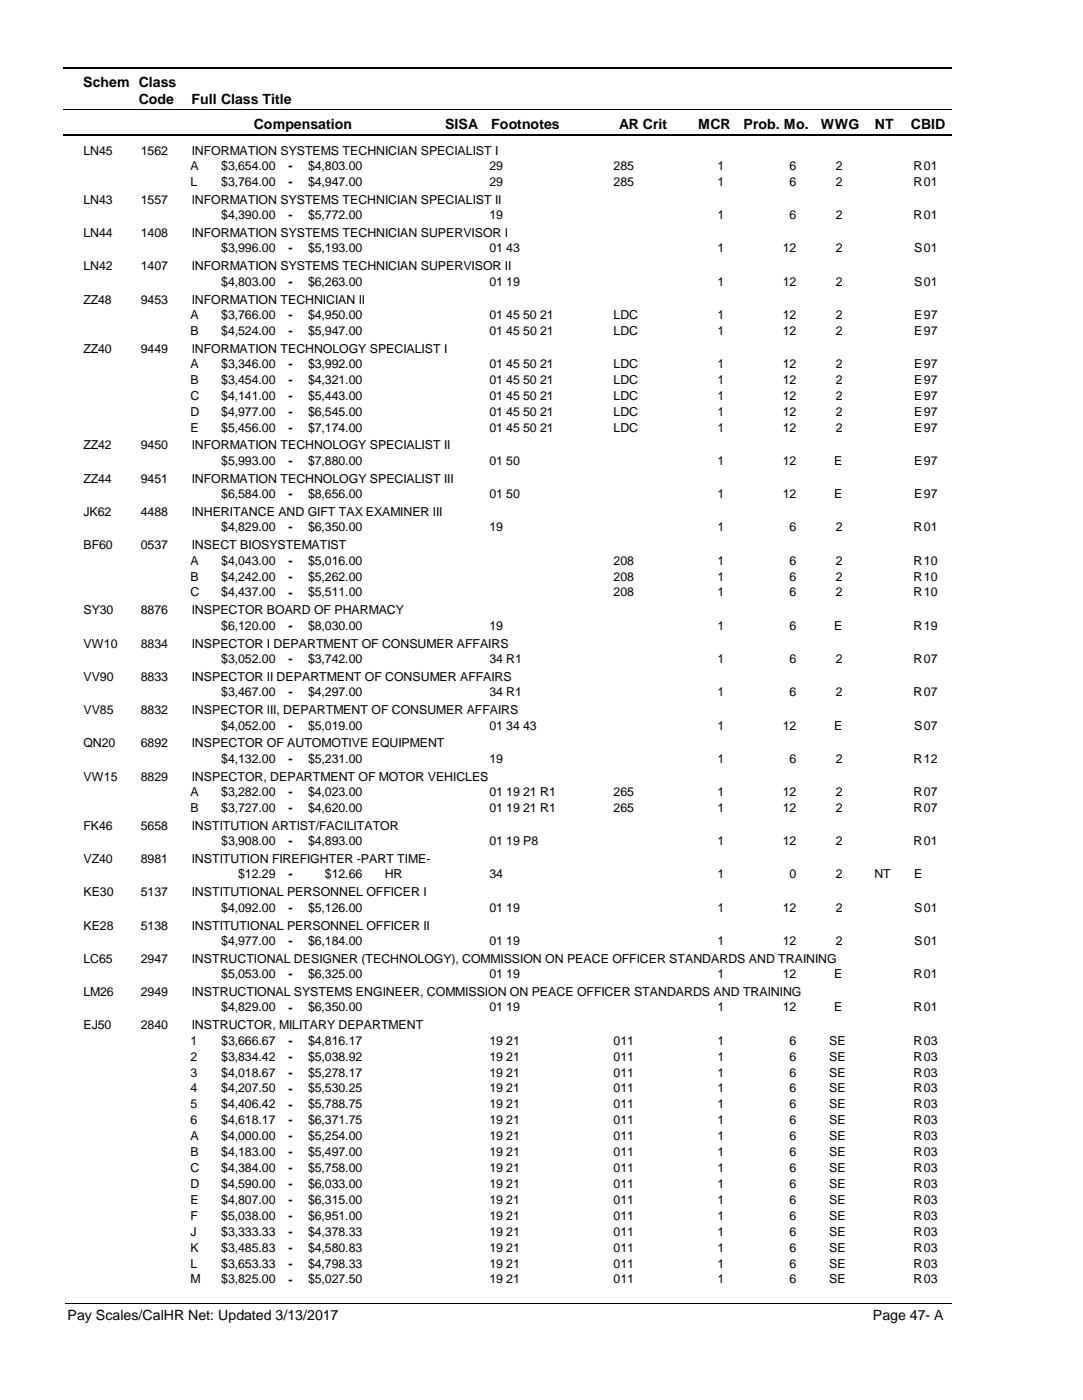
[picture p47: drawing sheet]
<svg xmlns="http://www.w3.org/2000/svg" width="216mm" height="279mm" viewBox="0 0 216 279" stroke-linecap="round" stroke-linejoin="round" font-family="sans-serif">
<defs><g id="words">
<g font-size="2.8">
<text x="16.6" y="17.3">Schem Class</text>
<text x="27.7" y="20.7">Code</text>
<text x="38.2" y="20.7">Full Class Title</text>
<text x="50.6" y="25.7">Compensation</text>
<text x="88.7" y="25.7">SISA</text>
<text x="98" y="25.7">Footnotes</text>
<text x="123.5" y="25.7">AR Crit</text>
<text x="139.2" y="25.7">MCR</text>
<text x="148.3" y="25.7">Prob. Mo.</text>
<text x="163.7" y="25.7">WWG</text>
<text x="174.5" y="25.7">NT</text>
<text x="181.6" y="25.7">CBID</text>
<text x="13.5" y="263.5">Pay Scales/CalHR Net: Updated 3/13/2017</text>
<text x="174.1" y="263.5">Page 47- A</text>
</g>
<g font-size="2.5">
<text x="16.6" y="30.8">LN45</text>
<text x="28.1" y="30.8">1562</text>
<text x="38" y="33.9">A</text>
<text x="38.2" y="30.8">INFORMATION SYSTEMS TECHNICIAN SPECIALIST I</text>
<text x="44.1" y="33.9">$3,654.00</text>
<text x="57.5" y="33.9">-</text>
<text x="61.4" y="33.9">$4,803.00</text>
<text x="97.6" y="33.9">29</text>
<text x="122.4" y="33.9">285</text>
<text x="143.1" y="33.9">1</text>
<text x="157.5" y="33.9">6</text>
<text x="166.6" y="33.9">2</text>
<text x="182.2" y="33.9">R</text>
<text x="184.2" y="33.9">01</text>
<text x="16.6" y="40.7">LN43</text>
<text x="28.1" y="40.7">1557</text>
<text x="38" y="37.1">L</text>
<text x="38.2" y="40.7">INFORMATION SYSTEMS TECHNICIAN SPECIALIST II</text>
<text x="44.1" y="37.1">$3,764.00</text>
<text x="57.5" y="37.1">-</text>
<text x="61.4" y="37.1">$4,947.00</text>
<text x="97.6" y="37.1">29</text>
<text x="122.4" y="37.1">285</text>
<text x="143.1" y="37.1">1</text>
<text x="157.5" y="37.1">6</text>
<text x="166.6" y="37.1">2</text>
<text x="182.2" y="37.1">R</text>
<text x="184.2" y="37.1">01</text>
<text x="16.6" y="47.3">LN44</text>
<text x="28.1" y="47.3">1408</text>
<text x="38.2" y="47.3">INFORMATION SYSTEMS TECHNICIAN SUPERVISOR I</text>
<text x="44.1" y="43.7">$4,390.00</text>
<text x="57.5" y="43.8">-</text>
<text x="61.4" y="43.7">$5,772.00</text>
<text x="97.6" y="43.7">19</text>
<text x="143.1" y="43.7">1</text>
<text x="157.5" y="43.7">6</text>
<text x="166.6" y="43.7">2</text>
<text x="182.2" y="43.7">R</text>
<text x="184.2" y="43.7">01</text>
<text x="16.6" y="53.9">LN42</text>
<text x="28.1" y="53.9">1407</text>
<text x="38.2" y="53.9">INFORMATION SYSTEMS TECHNICIAN SUPERVISOR II</text>
<text x="44.1" y="50.3">$3,996.00</text>
<text x="57.5" y="50.4">-</text>
<text x="61.4" y="50.3">$5,193.00</text>
<text x="97.6" y="50.3">01 43</text>
<text x="143.1" y="50.3">1</text>
<text x="156.1" y="50.3">12</text>
<text x="166.6" y="50.3">2</text>
<text x="182.3" y="50.3">S</text>
<text x="184.2" y="50.3">01</text>
<text x="44.1" y="57">$4,803.00</text>
<text x="57.5" y="57">-</text>
<text x="61.4" y="57">$6,263.00</text>
<text x="97.6" y="57">01 19</text>
<text x="143.1" y="57">1</text>
<text x="156.1" y="57">12</text>
<text x="166.6" y="57">2</text>
<text x="182.3" y="57">S</text>
<text x="184.2" y="57">01</text>
<text x="16.6" y="60.6">ZZ48</text>
<text x="28.1" y="60.6">9453</text>
<text x="38" y="63.6">A</text>
<text x="38.2" y="60.6">INFORMATION TECHNICIAN II</text>
<text x="44.1" y="63.6">$3,766.00</text>
<text x="57.5" y="63.7">-</text>
<text x="61.4" y="63.6">$4,950.00</text>
<text x="97.6" y="63.6">01 45 50 21</text>
<text x="122.4" y="63.6">LDC</text>
<text x="143.1" y="63.6">1</text>
<text x="156.1" y="63.6">12</text>
<text x="166.6" y="63.6">2</text>
<text x="182.3" y="63.6">E</text>
<text x="184.2" y="63.6">97</text>
<text x="16.6" y="70.4">ZZ40</text>
<text x="28.1" y="70.4">9449</text>
<text x="38" y="66.8">B</text>
<text x="38.2" y="70.4">INFORMATION TECHNOLOGY SPECIALIST I</text>
<text x="44.1" y="66.8">$4,524.00</text>
<text x="57.5" y="66.9">-</text>
<text x="61.4" y="66.8">$5,947.00</text>
<text x="97.6" y="66.8">01 45 50 21</text>
<text x="122.4" y="66.8">LDC</text>
<text x="143.1" y="66.8">1</text>
<text x="156.1" y="66.8">12</text>
<text x="166.6" y="66.8">2</text>
<text x="182.3" y="66.8">E</text>
<text x="184.2" y="66.8">97</text>
<text x="38" y="73.4">A</text>
<text x="38" y="76.6">B</text>
<text x="44.1" y="73.4">$3,346.00</text>
<text x="44.1" y="76.6">$3,454.00</text>
<text x="57.5" y="73.5">-</text>
<text x="57.5" y="76.6">-</text>
<text x="61.4" y="73.4">$3,992.00</text>
<text x="61.4" y="76.6">$4,321.00</text>
<text x="97.6" y="73.4">01 45 50 21</text>
<text x="97.6" y="76.6">01 45 50 21</text>
<text x="122.4" y="73.4">LDC</text>
<text x="122.4" y="76.6">LDC</text>
<text x="143.1" y="73.4">1</text>
<text x="143.1" y="76.6">1</text>
<text x="156.1" y="73.4">12</text>
<text x="156.1" y="76.6">12</text>
<text x="166.6" y="73.4">2</text>
<text x="166.6" y="76.6">2</text>
<text x="182.3" y="73.4">E</text>
<text x="182.3" y="76.6">E</text>
<text x="184.2" y="73.4">97</text>
<text x="184.2" y="76.6">97</text>
<text x="38" y="79.8">C</text>
<text x="38" y="83">D</text>
<text x="44.1" y="79.8">$4,141.00</text>
<text x="44.1" y="83">$4,977.00</text>
<text x="57.5" y="79.8">-</text>
<text x="57.5" y="83">-</text>
<text x="61.4" y="79.8">$5,443.00</text>
<text x="61.4" y="83">$6,545.00</text>
<text x="97.6" y="79.8">01 45 50 21</text>
<text x="97.6" y="83">01 45 50 21</text>
<text x="122.4" y="79.8">LDC</text>
<text x="122.4" y="83">LDC</text>
<text x="143.1" y="79.8">1</text>
<text x="143.1" y="83">1</text>
<text x="156.1" y="79.8">12</text>
<text x="156.1" y="83">12</text>
<text x="166.6" y="79.8">2</text>
<text x="166.6" y="83">2</text>
<text x="182.3" y="79.8">E</text>
<text x="182.3" y="83">E</text>
<text x="184.2" y="79.8">97</text>
<text x="184.2" y="83">97</text>
<text x="16.6" y="89.7">ZZ42</text>
<text x="28.1" y="89.7">9450</text>
<text x="38" y="86.1">E</text>
<text x="38.2" y="89.7">INFORMATION TECHNOLOGY SPECIALIST II</text>
<text x="44.1" y="86.1">$5,456.00</text>
<text x="57.5" y="86.2">-</text>
<text x="61.4" y="86.1">$7,174.00</text>
<text x="97.6" y="86.1">01 45 50 21</text>
<text x="122.4" y="86.1">LDC</text>
<text x="143.1" y="86.1">1</text>
<text x="156.1" y="86.1">12</text>
<text x="166.6" y="86.1">2</text>
<text x="182.3" y="86.1">E</text>
<text x="184.2" y="86.1">97</text>
<text x="44.1" y="92.8">$5,993.00</text>
<text x="57.5" y="92.8">-</text>
<text x="61.4" y="92.8">$7,880.00</text>
<text x="97.6" y="92.8">01 50</text>
<text x="143.1" y="92.8">1</text>
<text x="156.1" y="92.8">12</text>
<text x="166.3" y="92.8">E</text>
<text x="182.3" y="92.8">E</text>
<text x="184.2" y="92.8">97</text>
<text x="16.6" y="96.4">ZZ44</text>
<text x="28.1" y="96.4">9451</text>
<text x="38.2" y="96.4">INFORMATION TECHNOLOGY SPECIALIST III</text>
<text x="44.1" y="99.4">$6,584.00</text>
<text x="57.5" y="99.5">-</text>
<text x="61.4" y="99.4">$8,656.00</text>
<text x="97.6" y="99.4">01 50</text>
<text x="143.1" y="99.4">1</text>
<text x="156.1" y="99.4">12</text>
<text x="166.3" y="99.4">E</text>
<text x="182.3" y="99.4">E</text>
<text x="184.2" y="99.4">97</text>
<text x="16.6" y="103">JK62</text>
<text x="28.1" y="103">4488</text>
<text x="38.2" y="103">INHERITANCE AND GIFT TAX EXAMINER III</text>
<text x="44.1" y="106">$4,829.00</text>
<text x="57.5" y="106.1">-</text>
<text x="61.4" y="106">$6,350.00</text>
<text x="97.6" y="106">19</text>
<text x="143.1" y="106">1</text>
<text x="157.5" y="106">6</text>
<text x="166.6" y="106">2</text>
<text x="182.2" y="106">R</text>
<text x="184.2" y="106">01</text>
<text x="16.6" y="109.6">BF60</text>
<text x="28.1" y="109.6">0537</text>
<text x="38" y="112.7">A</text>
<text x="38.2" y="109.6">INSECT BIOSYSTEMATIST</text>
<text x="44.1" y="112.7">$4,043.00</text>
<text x="57.5" y="112.7">-</text>
<text x="61.4" y="112.7">$5,016.00</text>
<text x="122.4" y="112.7">208</text>
<text x="143.1" y="112.7">1</text>
<text x="157.5" y="112.7">6</text>
<text x="166.6" y="112.7">2</text>
<text x="182.2" y="112.7">R</text>
<text x="184.2" y="112.7">10</text>
<text x="38" y="115.9">B</text>
<text x="38" y="119">C</text>
<text x="44.1" y="115.9">$4,242.00</text>
<text x="44.1" y="119">$4,437.00</text>
<text x="57.5" y="115.9">-</text>
<text x="57.5" y="119.1">-</text>
<text x="61.4" y="115.9">$5,262.00</text>
<text x="61.4" y="119">$5,511.00</text>
<text x="122.4" y="115.9">208</text>
<text x="122.4" y="119">208</text>
<text x="143.1" y="115.9">1</text>
<text x="143.1" y="119">1</text>
<text x="157.5" y="115.9">6</text>
<text x="157.5" y="119">6</text>
<text x="166.6" y="115.9">2</text>
<text x="166.6" y="119">2</text>
<text x="182.2" y="115.9">R</text>
<text x="182.2" y="119">R</text>
<text x="184.2" y="115.9">10</text>
<text x="184.2" y="119">10</text>
<text x="16.6" y="122.6">SY30</text>
<text x="28.1" y="122.6">8876</text>
<text x="38.2" y="122.6">INSPECTOR BOARD OF PHARMACY</text>
<text x="44.1" y="125.7">$6,120.00</text>
<text x="57.5" y="125.7">-</text>
<text x="61.4" y="125.7">$8,030.00</text>
<text x="97.6" y="125.7">19</text>
<text x="143.1" y="125.7">1</text>
<text x="157.5" y="125.7">6</text>
<text x="166.3" y="125.7">E</text>
<text x="182.2" y="125.7">R</text>
<text x="184.2" y="125.7">19</text>
<text x="16.6" y="129.3">VW10</text>
<text x="28.1" y="129.3">8834</text>
<text x="38.2" y="129.3">INSPECTOR I DEPARTMENT OF CONSUMER AFFAIRS</text>
<text x="16.6" y="135.9">VV90</text>
<text x="28.1" y="135.9">8833</text>
<text x="38.2" y="135.9">INSPECTOR II DEPARTMENT OF CONSUMER AFFAIRS</text>
<text x="44.1" y="132.3">$3,052.00</text>
<text x="57.5" y="132.3">-</text>
<text x="61.4" y="132.3">$3,742.00</text>
<text x="97.6" y="132.3">34 R1</text>
<text x="143.1" y="132.3">1</text>
<text x="157.5" y="132.3">6</text>
<text x="166.6" y="132.3">2</text>
<text x="182.2" y="132.3">R</text>
<text x="184.2" y="132.3">07</text>
<text x="16.6" y="142.5">VV85</text>
<text x="28.1" y="142.5">8832</text>
<text x="38.2" y="142.5">INSPECTOR III, DEPARTMENT OF CONSUMER AFFAIRS</text>
<text x="44.1" y="139">$3,467.00</text>
<text x="57.5" y="139">-</text>
<text x="61.4" y="139">$4,297.00</text>
<text x="97.6" y="139">34 R1</text>
<text x="143.1" y="139">1</text>
<text x="157.5" y="139">6</text>
<text x="166.6" y="139">2</text>
<text x="182.2" y="139">R</text>
<text x="184.2" y="139">07</text>
<text x="16.6" y="149.2">QN20</text>
<text x="28.1" y="149.2">6892</text>
<text x="38.2" y="149.2">INSPECTOR OF AUTOMOTIVE EQUIPMENT</text>
<text x="44.1" y="145.6">$4,052.00</text>
<text x="57.5" y="145.6">-</text>
<text x="61.4" y="145.6">$5,019.00</text>
<text x="97.6" y="145.6">01 34 43</text>
<text x="143.1" y="145.6">1</text>
<text x="156.1" y="145.6">12</text>
<text x="166.3" y="145.6">E</text>
<text x="182.3" y="145.6">S</text>
<text x="184.2" y="145.6">07</text>
<text x="16.6" y="155.8">VW15</text>
<text x="28.1" y="155.8">8829</text>
<text x="38.2" y="155.8">INSPECTOR, DEPARTMENT OF MOTOR VEHICLES</text>
<text x="44.1" y="152.2">$4,132.00</text>
<text x="57.5" y="152.2">-</text>
<text x="61.4" y="152.2">$5,231.00</text>
<text x="97.6" y="152.2">19</text>
<text x="143.1" y="152.2">1</text>
<text x="157.5" y="152.2">6</text>
<text x="166.6" y="152.2">2</text>
<text x="182.2" y="152.2">R</text>
<text x="184.2" y="152.2">12</text>
<text x="38" y="158.9">A</text>
<text x="44.1" y="158.9">$3,282.00</text>
<text x="57.5" y="158.9">-</text>
<text x="61.4" y="158.9">$4,023.00</text>
<text x="97.6" y="158.9">01 19 21 R1</text>
<text x="122.4" y="158.9">265</text>
<text x="143.1" y="158.9">1</text>
<text x="156.1" y="158.9">12</text>
<text x="166.6" y="158.9">2</text>
<text x="182.2" y="158.9">R</text>
<text x="184.2" y="158.9">07</text>
<text x="16.6" y="165.6">FK46</text>
<text x="28.1" y="165.6">5658</text>
<text x="38" y="162">B</text>
<text x="38.2" y="165.6">INSTITUTION ARTIST/FACILITATOR</text>
<text x="44.1" y="162">$3,727.00</text>
<text x="57.5" y="162.1">-</text>
<text x="61.4" y="162">$4,620.00</text>
<text x="97.6" y="162">01 19 21 R1</text>
<text x="122.4" y="162">265</text>
<text x="143.1" y="162">1</text>
<text x="156.1" y="162">12</text>
<text x="166.6" y="162">2</text>
<text x="182.2" y="162">R</text>
<text x="184.2" y="162">07</text>
<text x="16.6" y="172.3">VZ40</text>
<text x="28.1" y="172.3">8981</text>
<text x="38.2" y="172.3">INSTITUTION FIREFIGHTER -PART TIME-</text>
<text x="44.1" y="168.7">$3,908.00</text>
<text x="57.5" y="168.7">-</text>
<text x="61.4" y="168.7">$4,893.00</text>
<text x="97.6" y="168.7">01 19 P8</text>
<text x="143.1" y="168.7">1</text>
<text x="156.1" y="168.7">12</text>
<text x="166.6" y="168.7">2</text>
<text x="182.2" y="168.7">R</text>
<text x="184.2" y="168.7">01</text>
<text x="16.6" y="178.9">KE30</text>
<text x="28.1" y="178.9">5137</text>
<text x="38.2" y="178.9">INSTITUTIONAL PERSONNEL OFFICER I</text>
<text x="47.5" y="175.3">$12.29</text>
<text x="57.5" y="175.3">-</text>
<text x="64.8" y="175.3">$12.66</text>
<text x="76.7" y="175.3">HR</text>
<text x="97.6" y="175.3">34</text>
<text x="143.1" y="175.3">1</text>
<text x="157.5" y="175.3">0</text>
<text x="166.6" y="175.3">2</text>
<text x="174.4" y="175.3">NT</text>
<text x="182.3" y="175.3">E</text>
<text x="16.6" y="185.5">KE28</text>
<text x="28.1" y="185.5">5138</text>
<text x="38.2" y="185.5">INSTITUTIONAL PERSONNEL OFFICER II</text>
<text x="44.1" y="181.9">$4,092.00</text>
<text x="57.5" y="182">-</text>
<text x="61.4" y="181.9">$5,126.00</text>
<text x="97.6" y="181.9">01 19</text>
<text x="143.1" y="181.9">1</text>
<text x="156.1" y="181.9">12</text>
<text x="166.6" y="181.9">2</text>
<text x="182.3" y="181.9">S</text>
<text x="184.2" y="181.9">01</text>
<text x="44.1" y="188.6">$4,977.00</text>
<text x="57.5" y="188.6">-</text>
<text x="61.4" y="188.6">$6,184.00</text>
<text x="97.6" y="188.6">01 19</text>
<text x="143.1" y="188.6">1</text>
<text x="156.1" y="188.6">12</text>
<text x="166.6" y="188.6">2</text>
<text x="182.3" y="188.6">S</text>
<text x="184.2" y="188.6">01</text>
<text x="16.6" y="192.2">LC65</text>
<text x="28.1" y="192.2">2947</text>
<text x="38.2" y="192.2">INSTRUCTIONAL DESIGNER (TECHNOLOGY), COMMISSION ON PEACE OFFICER STANDARDS AND TRAINING</text>
<text x="44.1" y="195.2">$5,053.00</text>
<text x="57.5" y="195.2">-</text>
<text x="61.4" y="195.2">$6,325.00</text>
<text x="97.6" y="195.2">01 19</text>
<text x="143.1" y="195.2">1</text>
<text x="156.1" y="195.2">12</text>
<text x="166.3" y="195.2">E</text>
<text x="182.2" y="195.2">R</text>
<text x="184.2" y="195.2">01</text>
<text x="16.6" y="198.8">LM26</text>
<text x="28.1" y="198.8">2949</text>
<text x="38.2" y="198.8">INSTRUCTIONAL SYSTEMS ENGINEER, COMMISSION ON PEACE OFFICER STANDARDS AND TRAINING</text>
<text x="44.1" y="201.9">$4,829.00</text>
<text x="57.5" y="201.9">-</text>
<text x="61.4" y="201.9">$6,350.00</text>
<text x="97.6" y="201.9">01 19</text>
<text x="143.1" y="201.9">1</text>
<text x="156.1" y="201.9">12</text>
<text x="166.3" y="201.9">E</text>
<text x="182.2" y="201.9">R</text>
<text x="184.2" y="201.9">01</text>
<text x="16.6" y="205.4">EJ50</text>
<text x="28.1" y="205.4">2840</text>
<text x="38" y="208.5">1</text>
<text x="38.2" y="205.4">INSTRUCTOR, MILITARY DEPARTMENT</text>
<text x="44.1" y="208.5">$3,666.67</text>
<text x="57.5" y="208.5">-</text>
<text x="61.4" y="208.5">$4,816.17</text>
<text x="97.6" y="208.5">19 21</text>
<text x="122.4" y="208.5">011</text>
<text x="143.1" y="208.5">1</text>
<text x="157.5" y="208.5">6</text>
<text x="165.4" y="208.5">SE</text>
<text x="182.2" y="208.5">R</text>
<text x="184.2" y="208.5">03</text>
<text x="38" y="211.7">2</text>
<text x="38" y="214.9">3</text>
<text x="44.1" y="211.7">$3,834.42</text>
<text x="44.1" y="214.9">$4,018.67</text>
<text x="57.5" y="211.7">-</text>
<text x="57.5" y="214.9">-</text>
<text x="61.4" y="211.7">$5,038.92</text>
<text x="61.4" y="214.9">$5,278.17</text>
<text x="97.6" y="211.7">19 21</text>
<text x="97.6" y="214.9">19 21</text>
<text x="122.4" y="211.7">011</text>
<text x="122.4" y="214.9">011</text>
<text x="143.1" y="211.7">1</text>
<text x="143.1" y="214.9">1</text>
<text x="157.5" y="211.7">6</text>
<text x="157.5" y="214.9">6</text>
<text x="165.4" y="211.7">SE</text>
<text x="165.4" y="214.9">SE</text>
<text x="182.2" y="211.7">R</text>
<text x="182.2" y="214.9">R</text>
<text x="184.2" y="211.7">03</text>
<text x="184.2" y="214.9">03</text>
<text x="38" y="218">4</text>
<text x="38" y="221.2">5</text>
<text x="44.1" y="218">$4,207.50</text>
<text x="44.1" y="221.2">$4,406.42</text>
<text x="57.5" y="218.1">-</text>
<text x="57.5" y="221.3">-</text>
<text x="61.4" y="218">$5,530.25</text>
<text x="61.4" y="221.2">$5,788.75</text>
<text x="97.6" y="218">19 21</text>
<text x="97.6" y="221.2">19 21</text>
<text x="122.4" y="218">011</text>
<text x="122.4" y="221.2">011</text>
<text x="143.1" y="218">1</text>
<text x="143.1" y="221.2">1</text>
<text x="157.5" y="218">6</text>
<text x="157.5" y="221.2">6</text>
<text x="165.4" y="218">SE</text>
<text x="165.4" y="221.2">SE</text>
<text x="182.2" y="218">R</text>
<text x="182.2" y="221.2">R</text>
<text x="184.2" y="218">03</text>
<text x="184.2" y="221.2">03</text>
<text x="38" y="224.4">6</text>
<text x="38" y="227.6">A</text>
<text x="44.1" y="224.4">$4,618.17</text>
<text x="44.1" y="227.6">$4,000.00</text>
<text x="57.5" y="224.4">-</text>
<text x="57.5" y="227.6">-</text>
<text x="61.4" y="224.4">$6,371.75</text>
<text x="61.4" y="227.6">$5,254.00</text>
<text x="97.6" y="224.4">19 21</text>
<text x="97.6" y="227.6">19 21</text>
<text x="122.4" y="224.4">011</text>
<text x="122.4" y="227.6">011</text>
<text x="143.1" y="224.4">1</text>
<text x="143.1" y="227.6">1</text>
<text x="157.5" y="224.4">6</text>
<text x="157.5" y="227.6">6</text>
<text x="165.4" y="224.4">SE</text>
<text x="165.4" y="227.6">SE</text>
<text x="182.2" y="224.4">R</text>
<text x="182.2" y="227.6">R</text>
<text x="184.2" y="224.4">03</text>
<text x="184.2" y="227.6">03</text>
<text x="38" y="230.7">B</text>
<text x="38" y="233.9">C</text>
<text x="44.1" y="230.7">$4,183.00</text>
<text x="44.1" y="233.9">$4,384.00</text>
<text x="57.5" y="230.8">-</text>
<text x="57.5" y="234">-</text>
<text x="61.4" y="230.7">$5,497.00</text>
<text x="61.4" y="233.9">$5,758.00</text>
<text x="97.6" y="230.7">19 21</text>
<text x="97.6" y="233.9">19 21</text>
<text x="122.4" y="230.7">011</text>
<text x="122.4" y="233.9">011</text>
<text x="143.1" y="230.7">1</text>
<text x="143.1" y="233.9">1</text>
<text x="157.5" y="230.7">6</text>
<text x="157.5" y="233.9">6</text>
<text x="165.4" y="230.7">SE</text>
<text x="165.4" y="233.9">SE</text>
<text x="182.2" y="230.7">R</text>
<text x="182.2" y="233.9">R</text>
<text x="184.2" y="230.7">03</text>
<text x="184.2" y="233.9">03</text>
<text x="38" y="237.1">D</text>
<text x="44.1" y="237.1">$4,590.00</text>
<text x="57.5" y="237.1">-</text>
<text x="61.4" y="237.1">$6,033.00</text>
<text x="97.6" y="237.1">19 21</text>
<text x="122.4" y="237.1">011</text>
<text x="143.1" y="237.1">1</text>
<text x="157.5" y="237.1">6</text>
<text x="165.4" y="237.1">SE</text>
<text x="182.2" y="237.1">R</text>
<text x="184.2" y="237.1">03</text>
<text x="38" y="240.3">E</text>
<text x="38" y="243.4">F</text>
<text x="44.1" y="240.3">$4,807.00</text>
<text x="44.1" y="243.4">$5,038.00</text>
<text x="57.5" y="240.3">-</text>
<text x="57.5" y="243.5">-</text>
<text x="61.4" y="240.3">$6,315.00</text>
<text x="61.4" y="243.4">$6,951.00</text>
<text x="97.6" y="240.3">19 21</text>
<text x="97.6" y="243.4">19 21</text>
<text x="122.4" y="240.3">011</text>
<text x="122.4" y="243.4">011</text>
<text x="143.1" y="240.3">1</text>
<text x="143.1" y="243.4">1</text>
<text x="157.5" y="240.3">6</text>
<text x="157.5" y="243.4">6</text>
<text x="165.4" y="240.3">SE</text>
<text x="165.4" y="243.4">SE</text>
<text x="182.2" y="240.3">R</text>
<text x="182.2" y="243.4">R</text>
<text x="184.2" y="240.3">03</text>
<text x="184.2" y="243.4">03</text>
<text x="38" y="246.6">J</text>
<text x="38" y="249.8">K</text>
<text x="44.1" y="246.6">$3,333.33</text>
<text x="44.1" y="249.8">$3,485.83</text>
<text x="57.5" y="246.7">-</text>
<text x="57.5" y="249.8">-</text>
<text x="61.4" y="246.6">$4,378.33</text>
<text x="61.4" y="249.8">$4,580.83</text>
<text x="97.6" y="246.6">19 21</text>
<text x="97.6" y="249.8">19 21</text>
<text x="122.4" y="246.6">011</text>
<text x="122.4" y="249.8">011</text>
<text x="143.1" y="246.6">1</text>
<text x="143.1" y="249.8">1</text>
<text x="157.5" y="246.6">6</text>
<text x="157.5" y="249.8">6</text>
<text x="165.4" y="246.6">SE</text>
<text x="165.4" y="249.8">SE</text>
<text x="182.2" y="246.6">R</text>
<text x="182.2" y="249.8">R</text>
<text x="184.2" y="246.6">03</text>
<text x="184.2" y="249.8">03</text>
<text x="38" y="253">L</text>
<text x="38" y="256.2">M</text>
<text x="44.1" y="253">$3,653.33</text>
<text x="44.1" y="256.2">$3,825.00</text>
<text x="57.5" y="253">-</text>
<text x="57.5" y="256.2">-</text>
<text x="61.4" y="253">$4,798.33</text>
<text x="61.4" y="256.2">$5,027.50</text>
<text x="97.6" y="253">19 21</text>
<text x="97.6" y="256.2">19 21</text>
<text x="122.4" y="253">011</text>
<text x="122.4" y="256.2">011</text>
<text x="143.1" y="253">1</text>
<text x="143.1" y="256.2">1</text>
<text x="157.5" y="253">6</text>
<text x="157.5" y="256.2">6</text>
<text x="165.4" y="253">SE</text>
<text x="165.4" y="256.2">SE</text>
<text x="182.2" y="253">R</text>
<text x="182.2" y="256.2">R</text>
<text x="184.2" y="253">03</text>
<text x="184.2" y="256.2">03</text>
</g>
</g></defs>
<path d="M12.7 13.5h177.1" fill="none" stroke="#000" stroke-width=".36"/>
<path d="M12.7 21.9h177.1" fill="none" stroke="#000" stroke-width=".2"/>
<path d="M12.7 27h177.1" fill="none" stroke="#000" stroke-width=".35"/>
<g fill="#fff">
<path d="M40.4 31.3h16.2v3h-16.2z" fill-rule="evenodd"/>
<path d="M183.9 31.3h4.1v3h-4.1z" fill-rule="evenodd"/>
<path d="M40.4 34.5h16.2v3h-16.2z" fill-rule="evenodd"/>
<path d="M183.9 34.5h4.1v3h-4.1z" fill-rule="evenodd"/>
<path d="M40.4 41.1h16.2v3h-16.2z" fill-rule="evenodd"/>
<path d="M183.9 41.1h4.1v3h-4.1z" fill-rule="evenodd"/>
<path d="M40.4 47.7h16.2v3h-16.2z" fill-rule="evenodd"/>
<path d="M183.9 47.7h4.1v3h-4.1z" fill-rule="evenodd"/>
<path d="M40.4 54.4h16.2v3h-16.2z" fill-rule="evenodd"/>
<path d="M183.9 54.4h4.1v3h-4.1z" fill-rule="evenodd"/>
<path d="M40.4 61h16.2v3h-16.2z" fill-rule="evenodd"/>
<path d="M183.9 61h4.1v3h-4.1z" fill-rule="evenodd"/>
<path d="M40.4 64.2h16.2v3h-16.2z" fill-rule="evenodd"/>
<path d="M183.9 64.2h4.1v3h-4.1z" fill-rule="evenodd"/>
<path d="M40.4 70.8h16.2v3h-16.2z" fill-rule="evenodd"/>
<path d="M183.9 70.8h4.1v3h-4.1z" fill-rule="evenodd"/>
<path d="M40.4 74h16.2v3h-16.2z" fill-rule="evenodd"/>
<path d="M183.9 74h4.1v3h-4.1z" fill-rule="evenodd"/>
<path d="M40.4 77.2h16.2v2.9h-16.2z" fill-rule="evenodd"/>
<path d="M183.9 77.2h4.1v2.9h-4.1z" fill-rule="evenodd"/>
<path d="M40.4 80.3h16.2v3h-16.2z" fill-rule="evenodd"/>
<path d="M183.9 80.3h4.1v3h-4.1z" fill-rule="evenodd"/>
<path d="M40.4 83.5h16.2v3h-16.2z" fill-rule="evenodd"/>
<path d="M183.9 83.5h4.1v3h-4.1z" fill-rule="evenodd"/>
<path d="M40.4 90.2h16.2v3h-16.2z" fill-rule="evenodd"/>
<path d="M183.9 90.2h4.1v3h-4.1z" fill-rule="evenodd"/>
<path d="M40.4 96.8h16.2v3h-16.2z" fill-rule="evenodd"/>
<path d="M183.9 96.8h4.1v3h-4.1z" fill-rule="evenodd"/>
<path d="M40.4 103.4h16.2v3h-16.2z" fill-rule="evenodd"/>
<path d="M183.9 103.4h4.1v3h-4.1z" fill-rule="evenodd"/>
<path d="M40.4 110.1h16.2v3h-16.2z" fill-rule="evenodd"/>
<path d="M183.9 110.1h4.1v3h-4.1z" fill-rule="evenodd"/>
<path d="M40.4 113.3h16.2v2.9h-16.2z" fill-rule="evenodd"/>
<path d="M183.9 113.3h4.1v2.9h-4.1z" fill-rule="evenodd"/>
<path d="M40.4 116.4h16.2v3h-16.2z" fill-rule="evenodd"/>
<path d="M183.9 116.4h4.1v3h-4.1z" fill-rule="evenodd"/>
<path d="M40.4 123.1h16.2v3h-16.2z" fill-rule="evenodd"/>
<path d="M183.9 123.1h4.1v3h-4.1z" fill-rule="evenodd"/>
<path d="M40.4 129.7h16.2v3h-16.2z" fill-rule="evenodd"/>
<path d="M183.9 129.7h4.1v3h-4.1z" fill-rule="evenodd"/>
<path d="M40.4 136.3h16.2v3h-16.2z" fill-rule="evenodd"/>
<path d="M183.9 136.3h4.1v3h-4.1z" fill-rule="evenodd"/>
<path d="M40.4 143h16.2v3h-16.2z" fill-rule="evenodd"/>
<path d="M183.9 143h4.1v3h-4.1z" fill-rule="evenodd"/>
<path d="M40.4 149.6h16.2v3h-16.2z" fill-rule="evenodd"/>
<path d="M183.9 149.6h4.1v3h-4.1z" fill-rule="evenodd"/>
<path d="M40.4 156.2h16.2v3h-16.2z" fill-rule="evenodd"/>
<path d="M183.9 156.2h4.1v3h-4.1z" fill-rule="evenodd"/>
<path d="M40.4 159.4h16.2v3h-16.2z" fill-rule="evenodd"/>
<path d="M183.9 159.4h4.1v3h-4.1z" fill-rule="evenodd"/>
<path d="M40.4 166.1h16.2v3h-16.2z" fill-rule="evenodd"/>
<path d="M183.9 166.1h4.1v3h-4.1z" fill-rule="evenodd"/>
<path d="M40.4 172.7h16.2v3h-16.2z" fill-rule="evenodd"/>
<path d="M183.9 172.7h4.1v3h-4.1z" fill-rule="evenodd"/>
<path d="M40.4 179.3h16.2v3h-16.2z" fill-rule="evenodd"/>
<path d="M183.9 179.3h4.1v3h-4.1z" fill-rule="evenodd"/>
<path d="M40.4 186h16.2v3h-16.2z" fill-rule="evenodd"/>
<path d="M183.9 186h4.1v3h-4.1z" fill-rule="evenodd"/>
<path d="M40.4 192.6h16.2v3h-16.2z" fill-rule="evenodd"/>
<path d="M183.9 192.6h4.1v3h-4.1z" fill-rule="evenodd"/>
<path d="M40.4 199.2h16.2v3h-16.2z" fill-rule="evenodd"/>
<path d="M183.9 199.2h4.1v3h-4.1z" fill-rule="evenodd"/>
<path d="M40.4 205.9h16.2v3h-16.2z" fill-rule="evenodd"/>
<path d="M183.9 205.9h4.1v3h-4.1z" fill-rule="evenodd"/>
<path d="M40.4 209.1h16.2v3h-16.2z" fill-rule="evenodd"/>
<path d="M183.9 209.1h4.1v3h-4.1z" fill-rule="evenodd"/>
<path d="M40.4 212.3h16.2v2.9h-16.2z" fill-rule="evenodd"/>
<path d="M183.9 212.3h4.1v2.9h-4.1z" fill-rule="evenodd"/>
<path d="M40.4 215.4h16.2v3h-16.2z" fill-rule="evenodd"/>
<path d="M183.9 215.4h4.1v3h-4.1z" fill-rule="evenodd"/>
<path d="M40.4 218.6h16.2v3h-16.2z" fill-rule="evenodd"/>
<path d="M183.9 218.6h4.1v3h-4.1z" fill-rule="evenodd"/>
<path d="M40.4 221.8h16.2v3h-16.2z" fill-rule="evenodd"/>
<path d="M183.9 221.8h4.1v3h-4.1z" fill-rule="evenodd"/>
<path d="M40.4 225h16.2v2.9h-16.2z" fill-rule="evenodd"/>
<path d="M183.9 225h4.1v2.9h-4.1z" fill-rule="evenodd"/>
<path d="M40.4 228.1h16.2v3h-16.2z" fill-rule="evenodd"/>
<path d="M183.9 228.1h4.1v3h-4.1z" fill-rule="evenodd"/>
<path d="M40.4 231.3h16.2v3h-16.2z" fill-rule="evenodd"/>
<path d="M183.9 231.3h4.1v3h-4.1z" fill-rule="evenodd"/>
<path d="M40.4 234.5h16.2v3h-16.2z" fill-rule="evenodd"/>
<path d="M183.9 234.5h4.1v3h-4.1z" fill-rule="evenodd"/>
<path d="M40.4 237.7h16.2v2.9h-16.2z" fill-rule="evenodd"/>
<path d="M183.9 237.7h4.1v2.9h-4.1z" fill-rule="evenodd"/>
<path d="M40.4 240.8h16.2v3h-16.2z" fill-rule="evenodd"/>
<path d="M183.9 240.8h4.1v3h-4.1z" fill-rule="evenodd"/>
<path d="M40.4 244h16.2v3h-16.2z" fill-rule="evenodd"/>
<path d="M183.9 244h4.1v3h-4.1z" fill-rule="evenodd"/>
<path d="M40.4 247.2h16.2v3h-16.2z" fill-rule="evenodd"/>
<path d="M183.9 247.2h4.1v3h-4.1z" fill-rule="evenodd"/>
<path d="M40.4 250.4h16.2v2.9h-16.2z" fill-rule="evenodd"/>
<path d="M183.9 250.4h4.1v2.9h-4.1z" fill-rule="evenodd"/>
<path d="M40.4 253.5h16.2v3h-16.2z" fill-rule="evenodd"/>
<path d="M183.9 253.5h4.1v3h-4.1z" fill-rule="evenodd"/>
</g>
<path d="M13.1 260.1h176.7" fill="none" stroke="#000" stroke-width=".2"/>
<use href="#words"/>
</svg>
